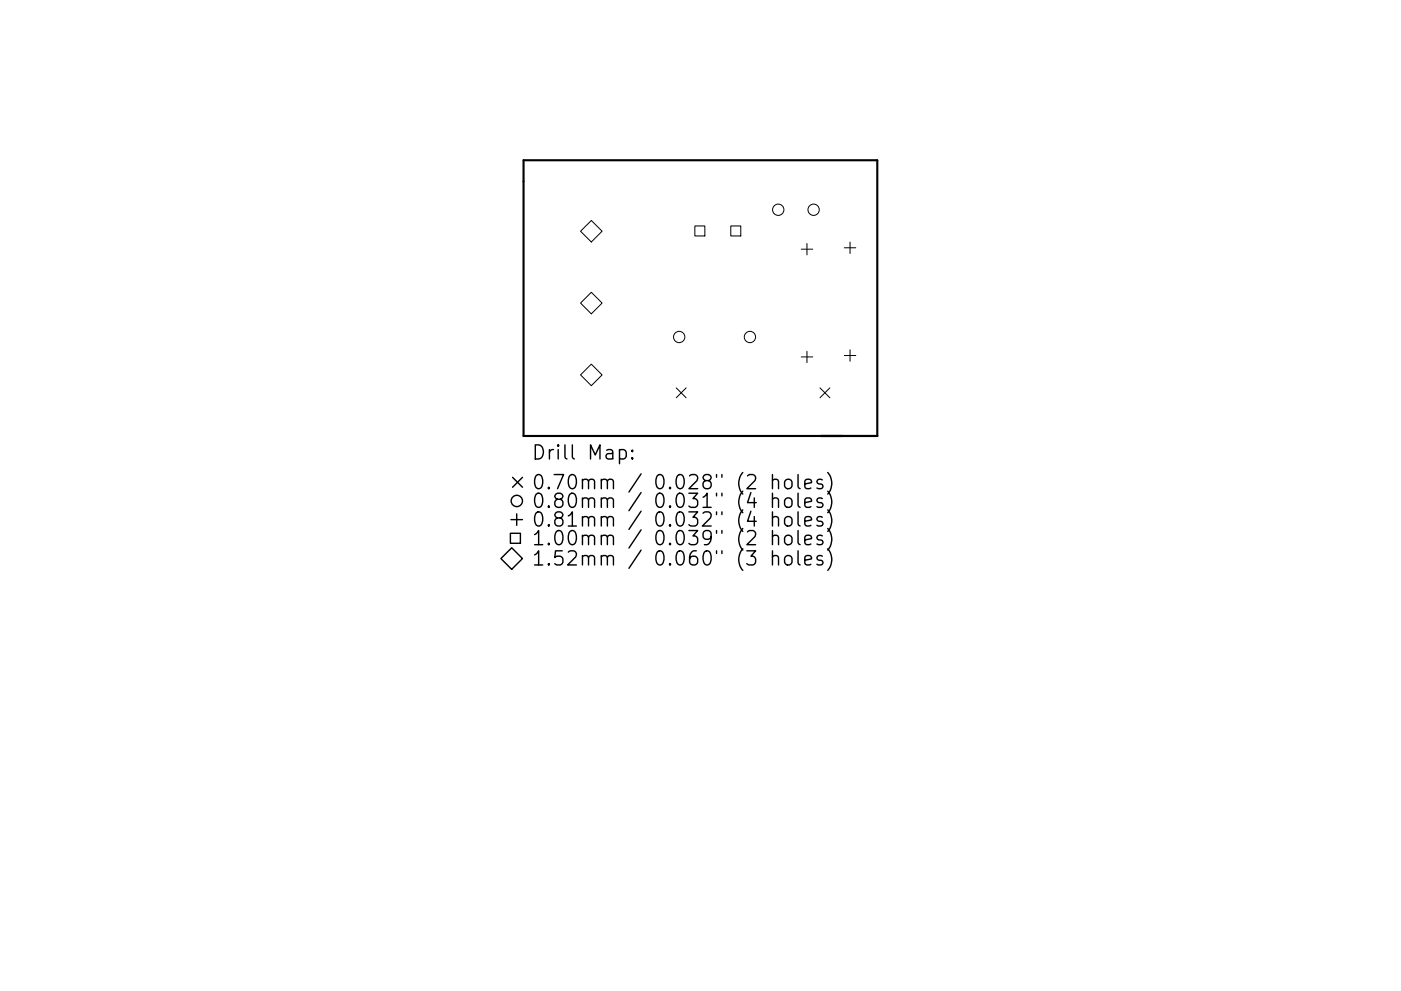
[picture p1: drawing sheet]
<svg xmlns="http://www.w3.org/2000/svg" width="297mm" height="210mm" viewBox="0 0 297 210" stroke-linecap="round" stroke-linejoin="round" font-family="sans-serif">
<defs><g id="words">
<g font-size="4.2">
<text x="112.8" y="97.5">Drill Map:</text>
<text x="112.8" y="103.8">0.70mm / 0.028&quot; (2 holes)</text>
<text x="112.8" y="107.8">0.80mm / 0.031&quot; (4 holes)</text>
<text x="112.8" y="111.7">0.81mm / 0.032&quot; (4 holes)</text>
<text x="112.8" y="115.7">1.00mm / 0.039&quot; (2 holes)</text>
<text x="112.8" y="120">1.52mm / 0.060&quot; (3 holes)</text>
</g>
</g></defs>
<path d="M111 34h75v58.5h-75z" fill="none" stroke="#000" stroke-width=".45"/>
<g fill="none" stroke="#000" stroke-width=".21">
<path d="M123.1 49.1l2.3-2.3 2.3 2.3-2.3 2.2zM147.3 47.9h2.1v2.2h-2.1zM154.9 47.9h2.2v2.2h-2.2zM169.9 52.9h2.4M171.1 51.7v2.4M179 52.6h2.4M180.2 51.4v2.4M123.1 64.3l2.3-2.3 2.3 2.3-2.3 2.3zM123.1 79.5l2.3-2.2 2.3 2.2-2.3 2.3zM169.9 75.7h2.4M171.1 74.5v2.4M179 75.4h2.4"/>
<path d="M180.2 74.2v2.4M143.4 82.3l2.1 2.1M145.5 82.3l-2.1 2.1M173.9 82.3l2.1 2.1M176 82.3l-2.1 2.1"/>
<circle cx="165" cy="44.5" r="1.2"/>
<circle cx="172.5" cy="44.5" r="1.2"/>
<circle cx="144" cy="71.5" r="1.2"/>
<circle cx="159" cy="71.5" r="1.2"/>
</g>
<g fill="none" stroke="#000" stroke-width=".3">
<path d="M131.3 95.5l.9-.1 .6 .6v.8l-.3 .4-.3 .2-.9-.2M134.1 97.1l.1 .1-.1 .2-.2-.2 .2-.1v.3M134.1 95.5l.1 .2-.1 .1-.2-.1 .2-.2v.3M106.2 118.5l2.3-2.3 2.3 2.3-2.3 2.3zM108.2 113.1h2.1v2.2h-2.1zM108.3 110.2h2.5M108.7 101.3l2.1 2.1M109.6 109v2.5M110.8 101.3l-2.1 2.1M163.8 102a.74 .74 0 0 1 1.3 .1v1.6M163.8 105.9a.74 .74 0 0 1 1.3 .2v1.5M163.8 109.9a.74 .74 0 0 1 1.3 .1v1.6"/>
<path d="M163.8 113.8a.74 .74 0 0 1 1.3 .2v1.6M163.8 118.2a.74 .74 0 0 1 1.3 .1v1.6M163.8 100.7v3M163.8 104.6v3M163.8 108.6v3M163.8 112.6v3M163.8 116.9v3M166.5 105.9a.81 .81 0 0 1 .8-.3 .81 .81 0 0 1 .6 .6v.9a.81 .81 0 0 1-.8 .6 .81 .81 0 0 1-.8-.6v-.9zM166.5 113.8a.81 .81 0 0 1 .8-.3 .81 .81 0 0 1 .6 .6v.9a.81 .81 0 0 1-.8 .6 .81 .81 0 0 1-.8-.6v-.9zM166.5 118.2a.81 .81 0 0 1 .8-.3 .81 .81 0 0 1 .6 .5v.9a.81 .81 0 0 1-.8 .6 .81 .81 0 0 1-.8-.6v-.9zM166.6 101.8a.81 .81 0 0 1 1.3 .5v.8a.81 .81 0 0 1-.8 .6 .81 .81 0 0 1-.8-.6v-.8zM166.6 109.7a.81 .81 0 0 1 1.3 .5v.8a.81 .81 0 0 1-.8 .6 .81 .81 0 0 1-.8-.6v-.8z"/>
<path d="M169.2 100.7v2.6l.4 .4M169.2 104.6v2.6l.4 .4M169.2 108.6v2.6l.4 .4M169.2 112.6v2.5l.4 .5M169.2 116.9v2.5l.4 .5M170.6 102.7l1.5-.3-.2-.6-.8-.1-.5 .4v1.2l.2 .2 .3 .2 .8-.2M170.6 106.6l1.5-.2-.2-.6-.8-.2-.5 .5v1.1l.2 .3 .3 .1 .8-.1M170.6 110.6l1.5-.3-.2-.6-.8-.1-.5 .4v1.2l.2 .3 .3 .1 .8-.1M170.6 114.6l1.5-.3-.2-.6-.8-.1-.5 .4v1.1l.2 .3 .3 .2 .8-.2M170.6 118.9l1.5-.3-.2-.6-.8-.1-.5 .4v1.1l.2 .3 .3 .2 .8-.2M174.3 101.8l-.7-.1-.4 .4 .1 .4 1 .3 .2 .3-.2 .4-.2 .2-.9-.2M174.3 105.8l-.7-.2-.4 .5 .1 .4 1 .3 .2 .3-.2 .4-.2 .1-.9-.1"/>
<path d="M174.3 109.7l-.7-.1-.4 .4 .1 .5 1 .2 .2 .3-.2 .5-.2 .1-.9-.1M174.3 113.7l-.7-.1-.4 .4 .1 .4 1 .3 .2 .3-.2 .4-.2 .2-.9-.2M174.3 118l-.7-.1-.4 .4 .1 .4 1 .3 .2 .3-.2 .4-.2 .2-.9-.2M175.5 100.3a3.4 3.4 0 0 1 0 4.5M175.5 104.2a3.4 3.4 0 0 1 0 4.6M175.5 108.2a3.4 3.4 0 0 1 0 4.5M175.5 112.1a3.4 3.4 0 0 1 0 4.6M175.5 116.4a3.4 3.4 0 0 1 0 4.6"/>
<circle cx="109.6" cy="106.3" r="1.2"/>
</g>
<use href="#words"/>
</svg>
